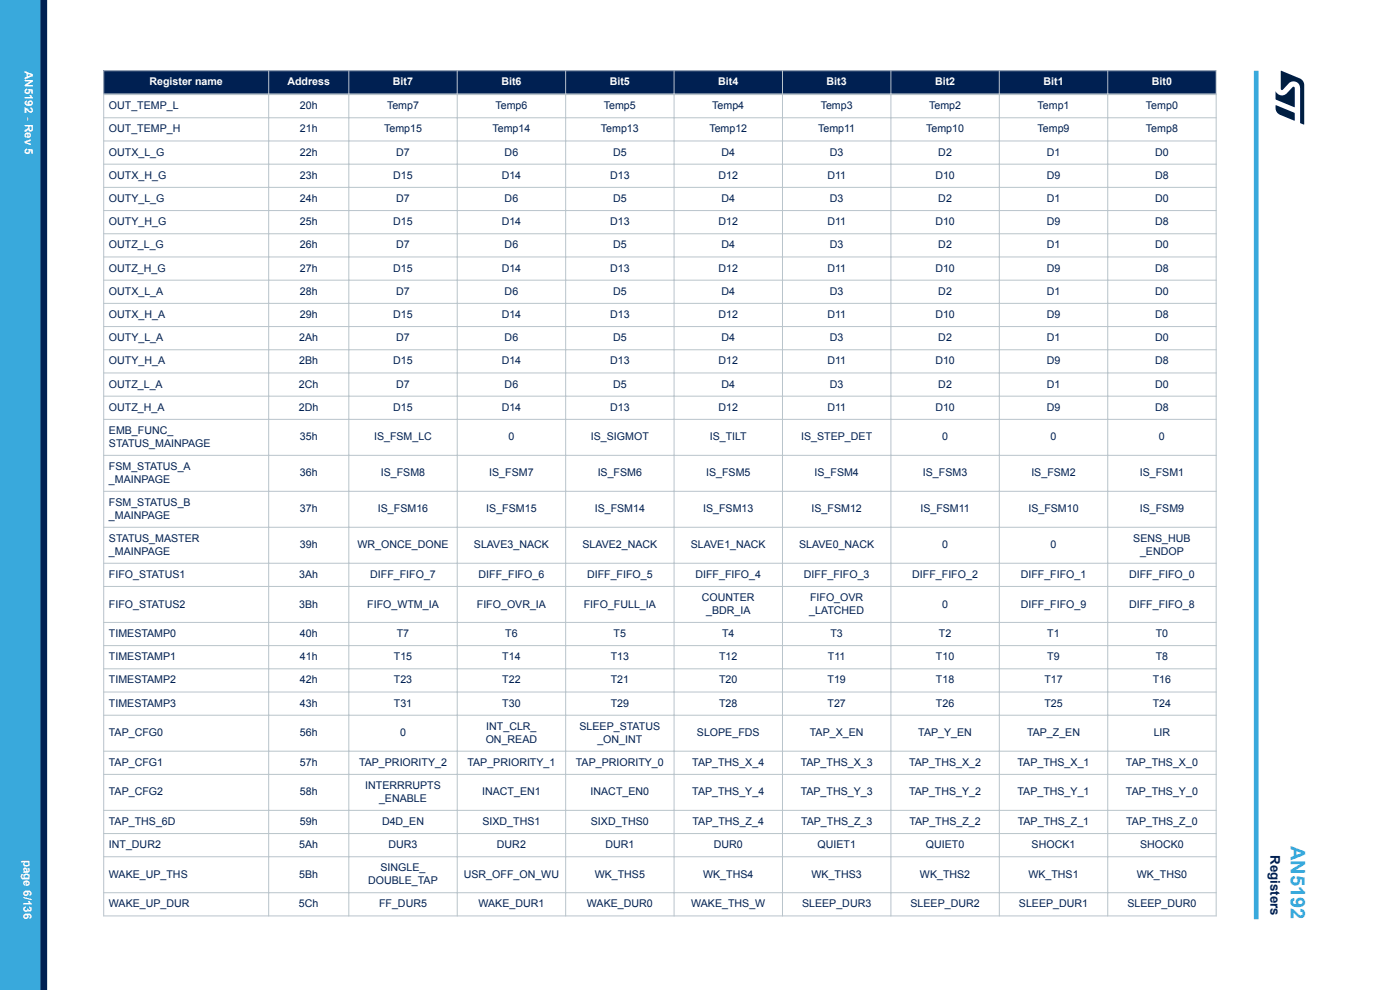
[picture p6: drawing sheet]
<svg xmlns="http://www.w3.org/2000/svg" width="297mm" height="210mm" viewBox="0 0 297 210" stroke-linecap="round" stroke-linejoin="round" font-family="sans-serif">
<defs><g id="words">
<text font-size="4.2" fill="#39a9dc" x="273.8" y="179.5" transform="rotate(90 273.8 179.5)">AN5192</text>
<text font-size="2.8" fill="#002052" x="269.5" y="181.4" transform="rotate(90 269.5 181.4)">Registers</text>
<g font-size="2.5" fill="#fff">
<text x="5.3" y="15" transform="rotate(90 5.3 15)">AN5192 - Rev 5</text>
<text x="5" y="182.4" transform="rotate(90 5 182.4)">page 6/136</text>
</g>
<g font-size="2.3" fill="#002052">
<text x="23.1" y="23.2">OUT_TEMP_L</text>
<text x="63.6" y="23.2">20h</text>
<text x="82.1" y="23.2">Temp7</text>
<text x="105.1" y="23.2">Temp6</text>
<text x="128.1" y="23.2">Temp5</text>
<text x="151.1" y="23.2">Temp4</text>
<text x="174.1" y="23.2">Temp3</text>
<text x="197.1" y="23.2">Temp2</text>
<text x="220.1" y="23.2">Temp1</text>
<text x="243.1" y="23.2">Temp0</text>
<text x="23.1" y="28.1">OUT_TEMP_H</text>
<text x="63.6" y="28.1">21h</text>
<text x="81.5" y="28.1">Temp15</text>
<text x="104.5" y="28.1">Temp14</text>
<text x="127.5" y="28.1">Temp13</text>
<text x="150.5" y="28.1">Temp12</text>
<text x="173.6" y="28.1">Temp11</text>
<text x="196.5" y="28.1">Temp10</text>
<text x="220.1" y="28.1">Temp9</text>
<text x="243.1" y="28.1">Temp8</text>
<text x="23.1" y="33">OUTX_L_G</text>
<text x="63.6" y="33">22h</text>
<text x="84.1" y="33">D7</text>
<text x="107.1" y="33">D6</text>
<text x="130.1" y="33">D5</text>
<text x="153.1" y="33">D4</text>
<text x="176.1" y="33">D3</text>
<text x="199.1" y="33">D2</text>
<text x="222.1" y="33">D1</text>
<text x="245.1" y="33">D0</text>
<text x="23.1" y="37.9">OUTX_H_G</text>
<text x="63.6" y="37.9">23h</text>
<text x="83.4" y="37.9">D15</text>
<text x="106.4" y="37.9">D14</text>
<text x="129.4" y="37.9">D13</text>
<text x="152.4" y="37.9">D12</text>
<text x="175.5" y="37.9">D11</text>
<text x="198.4" y="37.9">D10</text>
<text x="222.1" y="37.9">D9</text>
<text x="245.1" y="37.9">D8</text>
<text x="23.1" y="42.9">OUTY_L_G</text>
<text x="23.1" y="47.8">OUTY_H_G</text>
<text x="63.6" y="42.9">24h</text>
<text x="63.6" y="47.8">25h</text>
<text x="83.4" y="47.8">D15</text>
<text x="84.1" y="42.9">D7</text>
<text x="106.4" y="47.8">D14</text>
<text x="107.1" y="42.9">D6</text>
<text x="129.4" y="47.8">D13</text>
<text x="130.1" y="42.9">D5</text>
<text x="152.4" y="47.8">D12</text>
<text x="153.1" y="42.9">D4</text>
<text x="175.5" y="47.8">D11</text>
<text x="176.1" y="42.9">D3</text>
<text x="198.4" y="47.8">D10</text>
<text x="199.1" y="42.9">D2</text>
<text x="222.1" y="42.9">D1</text>
<text x="222.1" y="47.8">D9</text>
<text x="245.1" y="42.9">D0</text>
<text x="245.1" y="47.8">D8</text>
<text x="23.1" y="52.7">OUTZ_L_G</text>
<text x="63.6" y="52.7">26h</text>
<text x="84.1" y="52.7">D7</text>
<text x="107.1" y="52.7">D6</text>
<text x="130.1" y="52.7">D5</text>
<text x="153.1" y="52.7">D4</text>
<text x="176.1" y="52.7">D3</text>
<text x="199.1" y="52.7">D2</text>
<text x="222.1" y="52.7">D1</text>
<text x="245.1" y="52.7">D0</text>
<text x="23.1" y="57.6">OUTZ_H_G</text>
<text x="63.6" y="57.6">27h</text>
<text x="83.4" y="57.6">D15</text>
<text x="106.4" y="57.6">D14</text>
<text x="129.4" y="57.6">D13</text>
<text x="152.4" y="57.6">D12</text>
<text x="175.5" y="57.6">D11</text>
<text x="198.4" y="57.6">D10</text>
<text x="222.1" y="57.6">D9</text>
<text x="245.1" y="57.6">D8</text>
<text x="23.1" y="62.5">OUTX_L_A</text>
<text x="63.6" y="62.5">28h</text>
<text x="84.1" y="62.5">D7</text>
<text x="107.1" y="62.5">D6</text>
<text x="130.1" y="62.5">D5</text>
<text x="153.1" y="62.5">D4</text>
<text x="176.1" y="62.5">D3</text>
<text x="199.1" y="62.5">D2</text>
<text x="222.1" y="62.5">D1</text>
<text x="245.1" y="62.5">D0</text>
<text x="23.1" y="67.5">OUTX_H_A</text>
<text x="63.6" y="67.5">29h</text>
<text x="83.4" y="67.5">D15</text>
<text x="106.4" y="67.5">D14</text>
<text x="129.4" y="67.5">D13</text>
<text x="152.4" y="67.5">D12</text>
<text x="175.5" y="67.5">D11</text>
<text x="198.4" y="67.5">D10</text>
<text x="222.1" y="67.5">D9</text>
<text x="245.1" y="67.5">D8</text>
<text x="23.1" y="72.4">OUTY_L_A</text>
<text x="23.1" y="77.3">OUTY_H_A</text>
<text x="63.5" y="72.4">2Ah</text>
<text x="63.5" y="77.3">2Bh</text>
<text x="83.4" y="77.3">D15</text>
<text x="84.1" y="72.4">D7</text>
<text x="106.4" y="77.3">D14</text>
<text x="107.1" y="72.4">D6</text>
<text x="129.4" y="77.3">D13</text>
<text x="130.1" y="72.4">D5</text>
<text x="152.4" y="77.3">D12</text>
<text x="153.1" y="72.4">D4</text>
<text x="175.5" y="77.3">D11</text>
<text x="176.1" y="72.4">D3</text>
<text x="198.4" y="77.3">D10</text>
<text x="199.1" y="72.4">D2</text>
<text x="222.1" y="72.4">D1</text>
<text x="222.1" y="77.3">D9</text>
<text x="245.1" y="72.4">D0</text>
<text x="245.1" y="77.3">D8</text>
<text x="23.1" y="82.2">OUTZ_L_A</text>
<text x="63.4" y="82.2">2Ch</text>
<text x="84.1" y="82.2">D7</text>
<text x="107.1" y="82.2">D6</text>
<text x="130.1" y="82.2">D5</text>
<text x="153.1" y="82.2">D4</text>
<text x="176.1" y="82.2">D3</text>
<text x="199.1" y="82.2">D2</text>
<text x="222.1" y="82.2">D1</text>
<text x="245.1" y="82.2">D0</text>
<text x="23.1" y="87.1">OUTZ_H_A</text>
<text x="63.4" y="87.1">2Dh</text>
<text x="83.4" y="87.1">D15</text>
<text x="106.4" y="87.1">D14</text>
<text x="129.4" y="87.1">D13</text>
<text x="152.4" y="87.1">D12</text>
<text x="175.5" y="87.1">D11</text>
<text x="198.4" y="87.1">D10</text>
<text x="222.1" y="87.1">D9</text>
<text x="245.1" y="87.1">D8</text>
<text x="23.1" y="92.1">EMB_FUNC_</text>
<text x="23.1" y="94.8">STATUS_MAINPAGE</text>
<text x="63.6" y="93.4">35h</text>
<text x="79.4" y="93.4">IS_FSM_LC</text>
<text x="107.9" y="93.4">0</text>
<text x="125.4" y="93.4">IS_SIGMOT</text>
<text x="150.6" y="93.4">IS_TILT</text>
<text x="170" y="93.4">IS_STEP_DET</text>
<text x="199.9" y="93.4">0</text>
<text x="222.9" y="93.4">0</text>
<text x="245.9" y="93.4">0</text>
<text x="23.1" y="99.7">FSM_STATUS_A</text>
<text x="63.6" y="101.1">36h</text>
<text x="80.8" y="101.1">IS_FSM8</text>
<text x="103.8" y="101.1">IS_FSM7</text>
<text x="126.8" y="101.1">IS_FSM6</text>
<text x="149.8" y="101.1">IS_FSM5</text>
<text x="172.8" y="101.1">IS_FSM4</text>
<text x="195.8" y="101.1">IS_FSM3</text>
<text x="218.8" y="101.1">IS_FSM2</text>
<text x="241.8" y="101.1">IS_FSM1</text>
<text x="23.1" y="102.4">_MAINPAGE</text>
<text x="23.1" y="107.3">FSM_STATUS_B</text>
<text x="23.1" y="110">_MAINPAGE</text>
<text x="63.6" y="108.7">37h</text>
<text x="80.2" y="108.7">IS_FSM16</text>
<text x="103.2" y="108.7">IS_FSM15</text>
<text x="126.2" y="108.7">IS_FSM14</text>
<text x="149.2" y="108.7">IS_FSM13</text>
<text x="172.2" y="108.7">IS_FSM12</text>
<text x="195.3" y="108.7">IS_FSM11</text>
<text x="218.2" y="108.7">IS_FSM10</text>
<text x="241.8" y="108.7">IS_FSM9</text>
<text x="23.1" y="115">STATUS_MASTER</text>
<text x="23.1" y="117.7">_MAINPAGE</text>
<text x="63.6" y="116.3">39h</text>
<text x="75.8" y="116.3">WR_ONCE_DONE</text>
<text x="100.6" y="116.3">SLAVE3_NACK</text>
<text x="123.6" y="116.3">SLAVE2_NACK</text>
<text x="146.6" y="116.3">SLAVE1_NACK</text>
<text x="169.6" y="116.3">SLAVE0_NACK</text>
<text x="199.9" y="116.3">0</text>
<text x="222.9" y="116.3">0</text>
<text x="240.4" y="115">SENS_HUB</text>
<text x="241.9" y="117.7">_ENDOP</text>
<text x="23.1" y="122.6">FIFO_STATUS1</text>
<text x="63.5" y="122.6">3Ah</text>
<text x="78.5" y="122.6">DIFF_FIFO_7</text>
<text x="101.5" y="122.6">DIFF_FIFO_6</text>
<text x="124.5" y="122.6">DIFF_FIFO_5</text>
<text x="147.5" y="122.6">DIFF_FIFO_4</text>
<text x="170.5" y="122.6">DIFF_FIFO_3</text>
<text x="193.5" y="122.6">DIFF_FIFO_2</text>
<text x="216.5" y="122.6">DIFF_FIFO_1</text>
<text x="239.5" y="122.6">DIFF_FIFO_0</text>
<text x="23.1" y="128.9">FIFO_STATUS2</text>
<text x="63.5" y="128.9">3Bh</text>
<text x="77.9" y="128.9">FIFO_WTM_IA</text>
<text x="101.2" y="128.9">FIFO_OVR_IA</text>
<text x="123.8" y="128.9">FIFO_FULL_IA</text>
<text x="148.9" y="127.5">COUNTER</text>
<text x="149.8" y="130.2">_BDR_IA</text>
<text x="171.7" y="130.2">_LATCHED</text>
<text x="171.9" y="127.5">FIFO_OVR</text>
<text x="199.9" y="128.9">0</text>
<text x="216.5" y="128.9">DIFF_FIFO_9</text>
<text x="239.5" y="128.9">DIFF_FIFO_8</text>
<text x="23.1" y="135.1">TIMESTAMP0</text>
<text x="63.6" y="135.1">40h</text>
<text x="84.2" y="135.1">T7</text>
<text x="107.2" y="135.1">T6</text>
<text x="130.2" y="135.1">T5</text>
<text x="153.2" y="135.1">T4</text>
<text x="176.2" y="135.1">T3</text>
<text x="199.2" y="135.1">T2</text>
<text x="222.2" y="135.1">T1</text>
<text x="245.2" y="135.1">T0</text>
<text x="23.1" y="140.1">TIMESTAMP1</text>
<text x="63.6" y="140.1">41h</text>
<text x="83.6" y="140.1">T15</text>
<text x="106.6" y="140.1">T14</text>
<text x="129.6" y="140.1">T13</text>
<text x="152.6" y="140.1">T12</text>
<text x="175.6" y="140.1">T11</text>
<text x="198.6" y="140.1">T10</text>
<text x="222.2" y="140.1">T9</text>
<text x="245.2" y="140.1">T8</text>
<text x="23.1" y="145">TIMESTAMP2</text>
<text x="23.1" y="149.9">TIMESTAMP3</text>
<text x="63.6" y="145">42h</text>
<text x="63.6" y="149.9">43h</text>
<text x="83.6" y="145">T23</text>
<text x="83.6" y="149.9">T31</text>
<text x="106.6" y="145">T22</text>
<text x="106.6" y="149.9">T30</text>
<text x="129.6" y="145">T21</text>
<text x="129.6" y="149.9">T29</text>
<text x="152.6" y="145">T20</text>
<text x="152.6" y="149.9">T28</text>
<text x="175.6" y="145">T19</text>
<text x="175.6" y="149.9">T27</text>
<text x="198.6" y="145">T18</text>
<text x="198.6" y="149.9">T26</text>
<text x="221.6" y="145">T17</text>
<text x="221.6" y="149.9">T25</text>
<text x="244.6" y="145">T16</text>
<text x="244.6" y="149.9">T24</text>
<text x="103.2" y="154.8">INT_CLR_</text>
<text x="122.9" y="154.8">SLEEP_STATUS</text>
<text x="23.1" y="156.2">TAP_CFG0</text>
<text x="63.6" y="156.2">56h</text>
<text x="84.9" y="156.2">0</text>
<text x="103" y="157.5">ON_READ</text>
<text x="126.7" y="157.5">_ON_INT</text>
<text x="147.8" y="156.2">SLOPE_FDS</text>
<text x="171.8" y="156.2">TAP_X_EN</text>
<text x="194.8" y="156.2">TAP_Y_EN</text>
<text x="217.9" y="156.2">TAP_Z_EN</text>
<text x="244.7" y="156.2">LIR</text>
<text x="23.1" y="162.5">TAP_CFG1</text>
<text x="63.6" y="162.5">57h</text>
<text x="76.2" y="162.5">TAP_PRIORITY_2</text>
<text x="77.5" y="167.4">INTERRRUPTS</text>
<text x="99.2" y="162.5">TAP_PRIORITY_1</text>
<text x="122.2" y="162.5">TAP_PRIORITY_0</text>
<text x="146.9" y="162.5">TAP_THS_X_4</text>
<text x="169.9" y="162.5">TAP_THS_X_3</text>
<text x="192.9" y="162.5">TAP_THS_X_2</text>
<text x="215.9" y="162.5">TAP_THS_X_1</text>
<text x="238.9" y="162.5">TAP_THS_X_0</text>
<text x="23.1" y="168.7">TAP_CFG2</text>
<text x="63.6" y="168.7">58h</text>
<text x="80.4" y="170.1">_ENABLE</text>
<text x="102.3" y="168.7">INACT_EN1</text>
<text x="125.3" y="168.7">INACT_EN0</text>
<text x="146.9" y="168.7">TAP_THS_Y_4</text>
<text x="169.9" y="168.7">TAP_THS_Y_3</text>
<text x="192.9" y="168.7">TAP_THS_Y_2</text>
<text x="215.9" y="168.7">TAP_THS_Y_1</text>
<text x="238.9" y="168.7">TAP_THS_Y_0</text>
<text x="23.1" y="175">TAP_THS_6D</text>
<text x="23.1" y="179.9">INT_DUR2</text>
<text x="63.5" y="179.9">5Ah</text>
<text x="63.6" y="175">59h</text>
<text x="81" y="175">D4D_EN</text>
<text x="82.4" y="179.9">DUR3</text>
<text x="102.4" y="175">SIXD_THS1</text>
<text x="105.4" y="179.9">DUR2</text>
<text x="125.4" y="175">SIXD_THS0</text>
<text x="128.4" y="179.9">DUR1</text>
<text x="146.9" y="175">TAP_THS_Z_4</text>
<text x="151.4" y="179.9">DUR0</text>
<text x="169.9" y="175">TAP_THS_Z_3</text>
<text x="173.4" y="179.9">QUIET1</text>
<text x="192.9" y="175">TAP_THS_Z_2</text>
<text x="196.4" y="179.9">QUIET0</text>
<text x="215.9" y="175">TAP_THS_Z_1</text>
<text x="218.9" y="179.9">SHOCK1</text>
<text x="238.9" y="175">TAP_THS_Z_0</text>
<text x="241.9" y="179.9">SHOCK0</text>
<text x="80.7" y="184.8">SINGLE_</text>
<text x="23.1" y="186.2">WAKE_UP_THS</text>
<text x="63.5" y="186.2">5Bh</text>
<text x="78.1" y="187.6">DOUBLE_TAP</text>
<text x="98.4" y="186.2">USR_OFF_ON_WU</text>
<text x="126.2" y="186.2">WK_THS5</text>
<text x="149.2" y="186.2">WK_THS4</text>
<text x="172.2" y="186.2">WK_THS3</text>
<text x="195.2" y="186.2">WK_THS2</text>
<text x="218.2" y="186.2">WK_THS1</text>
<text x="241.2" y="186.2">WK_THS0</text>
<text x="23.1" y="192.5">WAKE_UP_DUR</text>
<text x="63.4" y="192.5">5Ch</text>
<text x="80.4" y="192.5">FF_DUR5</text>
<text x="101.5" y="192.5">WAKE_DUR1</text>
<text x="124.5" y="192.5">WAKE_DUR0</text>
<text x="146.6" y="192.5">WAKE_THS_W</text>
<text x="170.2" y="192.5">SLEEP_DUR3</text>
<text x="193.2" y="192.5">SLEEP_DUR2</text>
<text x="216.2" y="192.5">SLEEP_DUR1</text>
<text x="239.2" y="192.5">SLEEP_DUR0</text>
</g>
<g font-size="2.3" fill="#fff">
<text x="31.7" y="18.1">Register name</text>
<text x="61" y="18.1">Address</text>
<text x="83.4" y="18.1">Bit7</text>
<text x="106.4" y="18.1">Bit6</text>
<text x="129.4" y="18.1">Bit5</text>
<text x="152.4" y="18.1">Bit4</text>
<text x="175.4" y="18.1">Bit3</text>
<text x="198.4" y="18.1">Bit2</text>
<text x="221.4" y="18.1">Bit1</text>
<text x="244.4" y="18.1">Bit0</text>
</g>
</g></defs>
<g fill="#002052">
<path d="M22 15h236v5h-236z" fill-rule="evenodd"/>
<path d="M22 15h236v5h-236z" fill-rule="evenodd"/>
</g>
<g fill="none" stroke="#b9c4ca" stroke-width=".21">
<path d="M21.9 15h236.2M22 14.9v179.5M57 14.9v179.5M74 14.9v179.5M97 14.9v179.5M120 14.9v179.5M143 14.9v179.5M166 14.9v179.5M189 14.9v179.5M212 14.9v179.5M235 14.9v179.5M258 14.9v179.5"/>
<path d="M21.9 25h236.2M21.9 29.9h236.2M21.9 34.8h236.2M21.9 39.7h236.2M21.9 44.7h236.2M21.9 49.6h236.2M21.9 54.5h236.2M21.9 59.4h236.2M21.9 64.4h236.2M21.9 69.3h236.2M21.9 74.2h236.2M21.9 79.1h236.2"/>
<path d="M21.9 84h236.2M21.9 89h236.2M21.9 96.6h236.2M21.9 104.2h236.2M21.9 111.8h236.2M21.9 119.5h236.2M21.9 124.4h236.2M21.9 132h236.2M21.9 136.9h236.2M21.9 141.9h236.2M21.9 146.8h236.2M21.9 151.7h236.2"/>
<path d="M21.9 159.3h236.2M21.9 164.3h236.2M21.9 171.9h236.2M21.9 176.8h236.2M21.9 181.7h236.2M21.9 189.4h236.2M21.9 194.3h236.2"/>
</g>
<path d="M21.9 20h236.2" fill="none" stroke="#b9c4ca" stroke-width=".35"/>
<path d="M266.5 15v180" fill="none" stroke="#39a9dc" stroke-width="1"/>
<g fill="#39a9dc">
<path d="M0 0h8.6v210h-8.6z" fill-rule="evenodd"/>
<path d="M0 0h7.5v210h-7.5z" fill-rule="evenodd"/>
</g>
<path d="M9.3 0v210" fill="none" stroke="#002052" stroke-width="1.4"/>
<g fill="#001e41">
<path d="M271.7 15l4.4 1.8a1.53 1.53 0 0 1 .6 1.2l-.1 8.4-.8-.3v-7.4a1.4 1.4 0 0 0-.8-1.3 1.4 1.4 0 0 0-1.5 .2l-1.3 1.4h-.4z"/>
<path d="M270.6 22.3l3.9 1.6 .2 .2v1.4l-.1 .1-3.1-1.3a1.54 1.54 0 0 1-.9-1.4z"/>
<path d="M270.6 19.4a1.48 1.48 0 0 0 2.4 .4l1.2-1.3h.4l.1 4.2-4.1-1.6z"/>
</g>
<use href="#words"/>
</svg>
